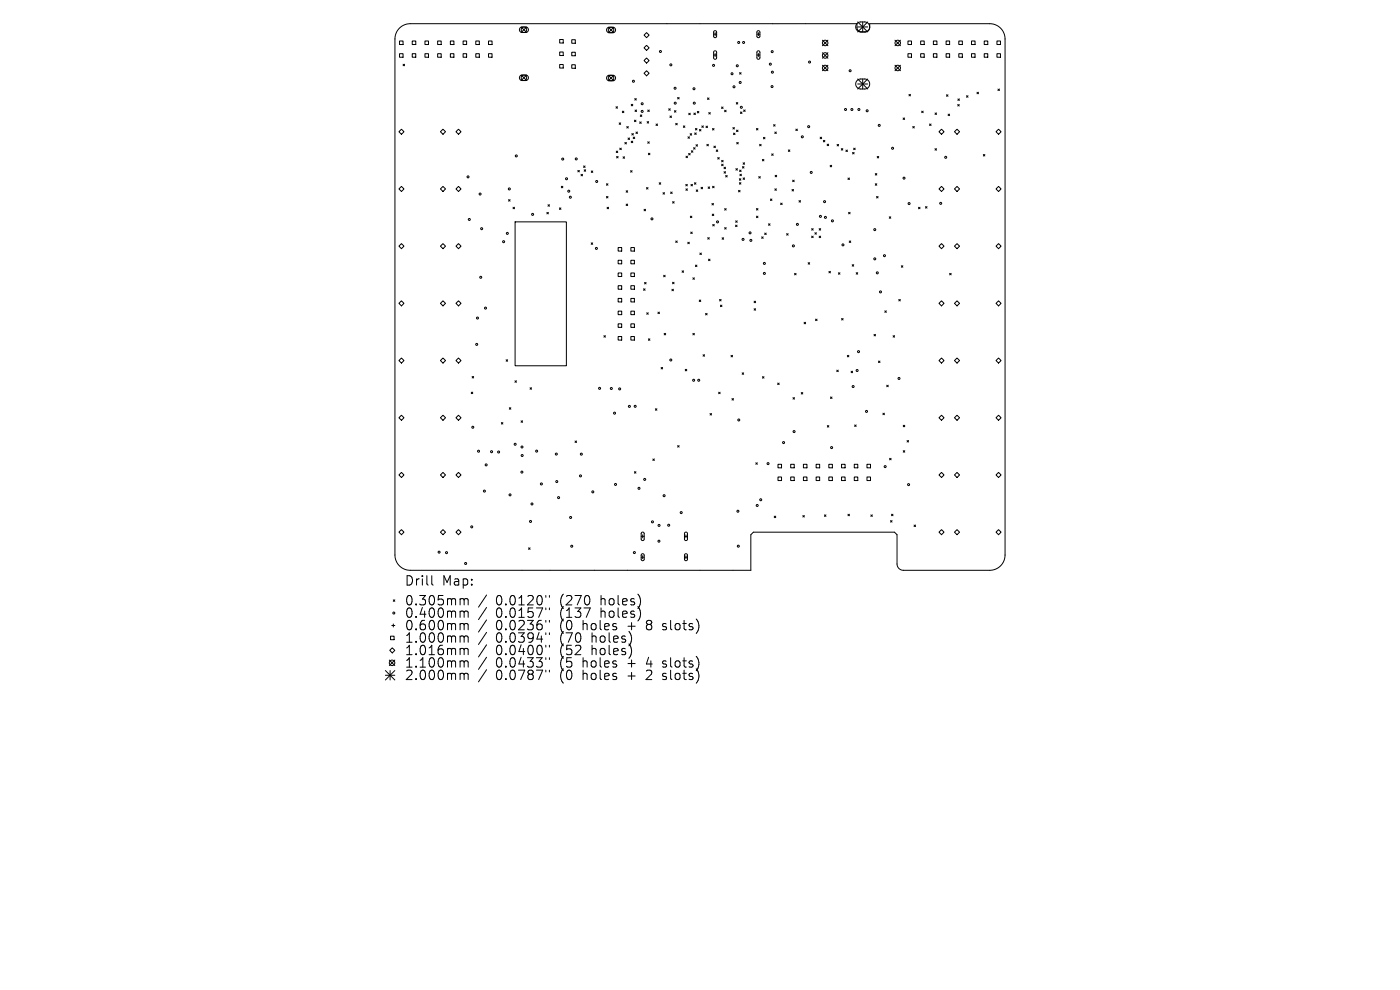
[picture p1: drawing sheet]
<svg xmlns="http://www.w3.org/2000/svg" width="297mm" height="210mm" viewBox="0 0 297 210" stroke-linecap="round" stroke-linejoin="round" font-family="sans-serif">
<defs><g id="words">
<g font-size="2.8">
<text x="85.8" y="124.5">Drill</text>
<text x="93.8" y="124.5">Map:</text>
<text x="85.8" y="128.7">0.305mm</text>
<text x="85.8" y="131.3">0.400mm</text>
<text x="105.2" y="128.7">0.0120&quot;</text>
<text x="105.2" y="131.3">0.0157&quot;</text>
<text x="118.9" y="128.7">(270</text>
<text x="118.9" y="131.3">(137</text>
<text x="127.7" y="128.7">holes)</text>
<text x="127.7" y="131.3">holes)</text>
<text x="85.8" y="134">0.600mm</text>
<text x="85.8" y="136.6">1.000mm</text>
<text x="105.2" y="134">0.0236&quot;</text>
<text x="105.2" y="136.6">0.0394&quot;</text>
<text x="118.9" y="134">(0</text>
<text x="118.9" y="136.6">(70</text>
<text x="123.9" y="134">holes</text>
<text x="125.8" y="136.6">holes)</text>
<text x="133.6" y="134">+</text>
<text x="137.8" y="134">8</text>
<text x="141.4" y="134">slots)</text>
<text x="85.8" y="139.3">1.016mm</text>
<text x="85.8" y="141.9">1.100mm</text>
<text x="105.2" y="139.3">0.0400&quot;</text>
<text x="105.2" y="141.9">0.0433&quot;</text>
<text x="118.9" y="139.3">(52</text>
<text x="118.9" y="141.9">(5</text>
<text x="123.9" y="141.9">holes</text>
<text x="125.8" y="139.3">holes)</text>
<text x="133.6" y="141.9">+</text>
<text x="137.8" y="141.9">4</text>
<text x="141.4" y="141.9">slots)</text>
<text x="85.8" y="144.5">2.000mm</text>
<text x="105.2" y="144.5">0.0787&quot;</text>
<text x="118.9" y="144.5">(0</text>
<text x="123.9" y="144.5">holes</text>
<text x="133.6" y="144.5">+</text>
<text x="137.8" y="144.5">2</text>
<text x="141.4" y="144.5">slots)</text>
</g>
</g></defs>
<g fill="none" stroke="#000" stroke-width=".21">
<path d="M84.8 8.7h.7v.7h-.7zM84.8 11.4h.7v.7h-.7zM85.5 13.6l.3 .4M85.8 13.6l-.3 .4M87.5 8.7h.7v.7h-.7zM87.5 11.4h.7v.7h-.7zM90.2 8.7h.7v.7h-.7zM90.2 11.4h.7v.7h-.7zM92.8 8.7h.8v.7h-.8zM92.8 11.4h.8v.7h-.8zM95.5 8.7h.8v.7h-.8zM95.5 11.4h.8v.7h-.8z"/>
<path d="M98.2 8.7h.8v.7h-.8zM98.2 11.4h.8v.7h-.8zM100.9 8.7h.8v.7h-.8zM100.9 11.4h.8v.7h-.8zM103.6 8.7h.8v.7h-.8zM103.6 11.4h.8v.7h-.8zM110.4 5.9l.3-.2 1 .1 .3 .3 .1 .4-.4 .4h-1.1l-.4-.5zM110.4 16.1l.3-.2 1 .1 .3 .3 .1 .4-.4 .4h-1.1l-.4-.5zM110.6 5.7l1.1 1.2M110.6 15.9l1.1 1.2M111.7 5.7l-1.1 1.2M111.7 15.9l-1.1 1.2"/>
<path d="M118.7 8.4h.8v.7h-.8zM118.7 11h.8v.8h-.8zM118.7 13.7h.8v.7h-.8zM121.3 8.4h.7v.8h-.7zM121.3 11.1h.7v.7h-.7zM121.3 13.7h.7v.8h-.7zM128.8 5.9l.4-.1h1l.3 .3 .1 .5-.4 .3h-1.1l-.4-.4zM128.8 16.1l.4-.1h1l.3 .3 .1 .5-.4 .3h-1.1l-.4-.4zM129 5.8l1.2 1.1M129 16l1.2 1.1M130.2 5.8l-1.2 1.1M130.2 16l-1.2 1.1"/>
<path d="M136.6 7.5l.6-.6 .5 .6-.5 .5zM136.6 15.5l.6-.5 .5 .5-.5 .6zM137.2 9.6l.5 .6-.5 .5-.6-.5zM137.2 12.3l.5 .5-.5 .6-.6-.6zM151.4 7.2h.6M151.4 11.7h.6M151.5 6.6l.3-.1 .2 .3v.9l-.2 .3-.4-.3zM151.5 10.9l.3-.1 .2 .2v1.3l-.2 .3-.4-.3zM151.7 6.9v.7M151.7 11.4v.6M156.9 15.4l.3 .3M157.2 15.4l-.3 .3"/>
<path d="M160.6 7.2h.6M160.6 11.7h.6M160.7 6.6l.3-.1 .2 .3v.9l-.3 .3-.3-.3zM160.7 10.9l.3-.1 .2 .2v1.3l-.3 .3-.3-.3zM160.9 6.9v.7M160.9 11.4v.6M174.5 8.5l1.1 1.2M174.5 11.2l1.1 1.2M174.5 13.8l1.1 1.2M175.6 8.5l-1.1 1.2M175.6 11.2l-1.1 1.2M175.6 13.8l-1.1 1.2"/>
<path d="M181.8 17.1l.6-.3h1a1.06 1.06 0 0 1 1.1 1 1.06 1.06 0 0 1-1.1 1.1h-.8a1.06 1.06 0 0 1-1-.7 1.06 1.06 0 0 1 .2-1.1zM182 5.7h2.1M182 4.7l2.1 2.1M182 16.8l2.1 2.1M182 17.8h2.1M183 4.7v2.1M183 16.8v2.1M183.4 6.8a1.06 1.06 0 0 0 1.1-1.1 1.06 1.06 0 0 0-1.1-1h-.8a1.06 1.06 0 0 0-1.1 1 1.06 1.06 0 0 0 1.1 1.1h1a.94 .94 0 0 0 .9-1v-.8h25.5a3.2 3.2 0 0 1 3.2 3.3v109.4a3.2 3.2 0 0 1-3.2 3.3h-18.4a1.35 1.35 0 0 1-1.3-1.4v-6.2l-.5-.5h-30l-.5 .5v7.6h-72.3a3.2 3.2 0 0 1-3.2-3.3v-109.4a3.2 3.2 0 0 1 3.2-3.3h94.8v.8a.94 .94 0 0 0 .9 1M184.1 4.7l-2.1 2.1M184.1 16.8l-2.1 2.1M189.9 8.5l1.1 1.2M189.9 13.8l1.1 1.2"/>
<path d="M191 8.5l-1.1 1.2M191 13.8l-1.1 1.2M192.6 8.7h.8v.7h-.8zM192.6 11.4h.8v.7h-.8zM195.3 8.7h.8v.7h-.8zM195.3 11.4h.8v.7h-.8zM198 8.7h.8v.7h-.8zM198 11.4h.8v.7h-.8zM200.7 8.7h.8v.7h-.8zM200.7 11.4h.8v.7h-.8zM203.4 8.7h.8v.7h-.8zM203.4 11.4h.8v.7h-.8z"/>
<path d="M206.1 8.7h.8v.7h-.8zM206.1 11.4h.8v.7h-.8zM207.3 19.6l.3 .3M207.6 19.6l-.3 .3M208.8 8.7h.7v.7h-.7zM208.8 11.4h.7v.7h-.7zM211.5 8.7h.7v.7h-.7zM211.5 11.4h.7v.7h-.7zM211.7 18.9l.3 .3M212 18.9l-.3 .3M84.6 27.9l.6-.5 .5 .5-.5 .6zM85.2 39.5l.5 .6-.5 .5-.6-.5z"/>
<path d="M93.4 27.9l.6-.5 .5 .5-.5 .6zM94 39.5l.5 .6-.5 .5-.6-.5zM96.7 27.9l.6-.5 .5 .5-.5 .6zM97.3 39.5l.5 .6-.5 .5-.6-.5zM119.1 39.5l.3 .3M119.4 39.5l-.3 .3M122.6 36.1l.3 .4M122.9 36.1l-.3 .4M123.3 37l.3 .3M123.6 37l-.3 .3M123.8 35.2l.3 .3M123.9 36l.4 .3"/>
<path d="M124.1 35.2l-.3 .3M124.3 36l-.4 .3M125.4 36.3l.4 .3M125.8 36.3l-.4 .3M128.7 39l.3 .3M129 39l-.3 .3M130.7 22.6l.3 .4M130.7 32l.4 .4M130.8 33.2l.3 .3M131 22.6l-.3 .4M131.1 32l-.4 .4M131.1 33.2l-.3 .3"/>
<path d="M131.4 26.1l.3 .3M131.5 31.4l.3 .3M131.7 26.1l-.3 .3M131.8 31.4l-.3 .3M132 23.6l.3 .3M132.2 33.3l.3 .3M132.3 23.6l-.3 .3M132.5 33.3l-.3 .3M132.6 30.2l.3 .3M132.9 30.2l-.3 .3M133 26.8l.3 .4M133.2 29.3l.4 .3"/>
<path d="M133.3 26.8l-.3 .4M133.6 29.3l-.4 .3M133.8 36.2l.3 .3M133.9 29.9l.3 .4M133.9 22.1l.3 .3M134 28.3l.4 .4M134.1 36.2l-.3 .3M134.2 22.1l-.3 .3M134.2 29.9l-.3 .4M134.3 29.1l.3 .3M134.4 28.3l-.4 .4M134.6 25.5l.3 .3"/>
<path d="M134.6 29.1l-.3 .3M134.7 20.9l.3 .3M134.7 23.3l.3 .4M134.9 28l.3 .3M134.9 25.5l-.3 .3M135 20.9l-.3 .3M135 23.3l-.3 .4M135.2 28l-.3 .3M135.7 25.9l.3 .3M135.8 24.4l.4 .3M136 25.9l-.3 .3M136.2 24.4l-.4 .3"/>
<path d="M137.1 39.8l.4 .3M137.3 25.8l.3 .3M137.4 23.3l.3 .4M137.4 30.1l.3 .3M137.5 39.8l-.4 .3M137.6 32.5l.3 .3M137.6 25.8l-.3 .3M137.7 23.3l-.3 .4M137.7 30.1l-.3 .3M137.9 32.5l-.3 .3M139.2 26.3l.3 .3M139.5 26.3l-.3 .3"/>
<path d="M139.8 38.8l.4 .3M140.2 38.8l-.4 .3M141.9 23.1l.3 .3M142.1 24.6l.4 .3M142.2 23.1l-.3 .3M142.5 24.6l-.4 .3M143.1 23.5l.3 .3M143.4 26.2l.3 .3M143.4 23.5l-.3 .3M143.7 26.2l-.3 .3M143.8 20.7l.3 .3M144.1 20.7l-.3 .3"/>
<path d="M145 26.7l.3 .3M145.3 26.7l-.3 .3M145.5 39.1l.3 .3M145.5 33.1l.4 .3M145.8 39.1l-.3 .3M145.9 33.1l-.4 .3M145.9 29l.4 .3M146.1 32.5l.3 .4M146.1 24l.3 .3M146.3 29l-.4 .3M146.4 28.4l.3 .3M146.4 32.5l-.3 .4"/>
<path d="M146.4 24l-.3 .3M146.6 39.1l.3 .3M146.7 32l.3 .3M146.7 28.4l-.3 .3M146.9 39.1l-.3 .3M147 32l-.3 .3M147.1 31.3l.4 .3M147.2 24l.3 .3M147.3 38.8l.3 .3M147.4 28.2l.3 .3M147.5 31.3l-.4 .3M147.5 24l-.3 .3"/>
<path d="M147.5 27.2l.4 .4M147.6 38.8l-.3 .3M147.7 30.7l.3 .3M147.7 28.2l-.3 .3M147.9 27.2l-.4 .4M147.9 23.6l.4 .4M148 30.7l-.3 .3M148.3 23.6l-.4 .4M148.4 27.5l.3 .3M148.7 27.5l-.3 .3M148.7 39.7l.4 .4M148.9 26.7l.3 .3"/>
<path d="M149.1 39.7l-.4 .4M149.2 26.7l-.3 .3M149.8 26.8l.3 .3M150 30.6l.3 .3M150.1 20.8l.3 .3M150.1 26.8l-.3 .3M150.2 39.7l.4 .3M150.3 30.6l-.3 .3M150.4 23.9l.3 .3M150.4 20.8l-.3 .3M150.6 39.7l-.4 .3M150.7 23.9l-.3 .3"/>
<path d="M151.2 27.3l.3 .3M151.2 39.5l.3 .3M151.5 31l.3 .3M151.5 27.3l-.3 .3M151.5 39.5l-.3 .3M151.8 31l-.3 .3M151.9 31.8l.4 .3M152.3 33.4l.3 .3M152.3 31.8l-.4 .3M152.6 33.4l-.3 .3M153.1 22.7l.3 .3M153.1 34.8l.3 .4"/>
<path d="M153.1 34l.3 .3M153.4 22.7l-.3 .3M153.4 34.8l-.3 .4M153.4 34l-.3 .3M153.6 36.4l.3 .3M153.6 35.5l.3 .3M153.7 23.4l.3 .3M153.9 36.4l-.3 .3M153.9 35.5l-.3 .3M153.9 37.2l.4 .3M154 23.4l-.3 .3M154.3 37.2l-.4 .3"/>
<path d="M155.5 27.1l.3 .3M155.6 28.2l.3 .4M155.8 27.1l-.3 .3M155.9 28.2l-.3 .4M156.1 35.8l.3 .3M156.2 21.8l.3 .3M156.2 27.6l.4 .3M156.3 30.2l.3 .3M156.4 35.8l-.3 .3M156.5 21.8l-.3 .3M156.6 27.6l-.4 .3M156.6 30.2l-.3 .3"/>
<path d="M156.8 37.9l.4 .3M156.9 38.7l.3 .4M156.9 36.1l.3 .3M157 37l.3 .3M157.1 23.8l.3 .3M157.2 37.9l-.4 .3M157.2 38.7l-.3 .4M157.2 36.1l-.3 .3M157.3 37l-.3 .3M157.4 23.8l-.3 .3M157.5 35.3l.3 .4M157.6 37.7l.4 .4"/>
<path d="M157.6 34.5l.4 .4M157.8 23.3l.3 .3M157.8 35.3l-.3 .4M158 37.7l-.4 .4M158 34.5l-.4 .4M158.1 23.3l-.3 .3M160.5 27.2l.3 .4M160.8 27.2l-.3 .4M161 37.5l.3 .3M161.1 30.6l.4 .3M161.3 37.5l-.3 .3M161.5 30.6l-.4 .3"/>
<path d="M161.7 33.8l.4 .3M162 29.1l.3 .4M162.1 33.8l-.4 .3M162.3 29.1l-.3 .4M163.7 32.6l.3 .4M164 32.6l-.3 .4M164.1 26.4l.3 .4M164.4 28l.3 .3M164.4 26.4l-.3 .4M164.4 37.2l.4 .3M164.7 28l-.3 .3M164.8 37.2l-.4 .3"/>
<path d="M167.2 31.8l.4 .3M167.6 31.8l-.4 .3M168.2 38.2l.3 .3M168.5 38.2l-.3 .3M168.8 27.4l.4 .3M169.2 27.4l-.4 .3M174 29.1l.3 .3M174.3 29.1l-.3 .3M174.7 29.8l.3 .3M175 29.8l-.3 .3M175.5 30.6l.3 .3M175.8 30.6l-.3 .3"/>
<path d="M176.1 35.1l.3 .3M176.4 35.1l-.3 .3M177.6 30.6l.3 .4M177.9 30.6l-.3 .4M178.5 31.5l.3 .3M178.8 31.5l-.3 .3M179.5 31.8l.3 .4M179.8 31.8l-.3 .4M179.9 37.8l.3 .3M180.2 37.8l-.3 .3M180.9 32.3l.3 .4M181.1 31.4l.3 .3"/>
<path d="M181.2 32.3l-.3 .4M181.4 31.4l-.3 .3M185.7 36.8l.3 .3M185.7 39l.3 .3M186 36.8l-.3 .3M186 39l-.3 .3M186.1 33.2l.3 .3M186.4 33.2l-.3 .3M191.6 25l.3 .3M191.9 25l-.3 .3M192.8 20l.4 .3M193.2 20l-.4 .3"/>
<path d="M193.6 26.8l.4 .4M194 26.8l-.4 .4M195.5 23.6l.4 .3M195.9 23.6l-.4 .3M197.2 26.3l.3 .3M197.5 26.3l-.3 .3M198.4 31.5l.3 .4M198.4 24l.3 .3M198.7 31.5l-.3 .4M198.7 24l-.3 .3M199.2 27.9l.5-.5 .6 .5-.6 .6zM200.8 20.1l.3 .3"/>
<path d="M201.1 20.1l-.3 .3M201.1 24.2l.4 .3M201.5 24.2l-.4 .3M202.5 27.9l.5-.5 .6 .5-.6 .6zM203.2 22.2l.3 .3M203.2 21l.3 .3M203.5 22.2l-.3 .3M203.5 21l-.3 .3M205 20.3l.4 .3M205.4 20.3l-.4 .3M208.6 32.8l.3 .3M208.9 32.8l-.3 .3"/>
<path d="M211.3 27.9l.5-.5 .6 .5-.6 .6zM84.6 52.2l.6-.5 .5 .5-.5 .6zM93.4 52.2l.6-.5 .5 .5-.5 .6zM96.7 52.2l.6-.5 .5 .5-.5 .6zM107.9 42.3l.3 .4M108.2 42.3l-.3 .4M108.8 44l.4 .3M109.2 44l-.4 .3M109.3 47.1h10.9v30.5h-10.9zM116 45l.3 .4M116.3 43.4l.3 .3M116.3 45l-.3 .4"/>
<path d="M116.6 43.4l-.3 .3M118.7 44.1l.3 .3M119 44.1l-.3 .3M125.4 51.5l.3 .3M125.7 51.5l-.3 .3M128.7 41.7l.3 .3M128.8 44l.3 .3M129 41.7l-.3 .3M129.1 44l-.3 .3M131.1 52.5h.8v.8h-.8zM131.1 55.2h.8v.8h-.8zM131.1 57.9h.8v.8h-.8z"/>
<path d="M132.8 40.5l.4 .3M132.8 43.3l.4 .3M133.2 40.5l-.4 .3M133.2 43.3l-.4 .3M133.8 52.5h.8v.8h-.8zM133.8 55.2h.8v.8h-.8zM133.8 57.9h.8v.8h-.8zM136.6 44.4l.4 .3M136.7 59.9l.4 .3M137 44.4l-.4 .3M137.1 59.9l-.4 .3M140.7 40.9l.3 .3"/>
<path d="M140.8 58.4l.3 .3M141 40.9l-.3 .3M141.1 58.4l-.3 .3M142.3 40.7l.3 .4M142.6 40.7l-.3 .4M142.7 59.9l.3 .3M142.7 42.8l.3 .3M143 59.9l-.3 .3M143 42.8l-.3 .3M143.4 51.1l.3 .3M143.7 51.1l-.3 .3M144.7 57.4l.3 .4"/>
<path d="M145 57.4l-.3 .4M145.5 40.1l.3 .3M145.8 40.1l-.3 .3M145.9 51.4l.3 .3M146.2 51.4l-.3 .3M146.5 45.9l.3 .3M146.5 49.2l.4 .3M146.8 45.9l-.3 .3M146.9 49.2l-.4 .3M147 58.9l.3 .4M147.3 58.9l-.3 .4M147.5 56.2l.4 .4"/>
<path d="M147.7 40.3l.3 .3M147.9 56.2l-.4 .4M148 40.3l-.3 .3M148.5 53.7l.3 .3M148.8 53.7l-.3 .3M150.1 50.4l.4 .3M150.3 55l.3 .3M150.5 50.4l-.4 .3M150.6 55l-.3 .3M151 43.2l.4 .3M151.1 45.4l.3 .3M151.2 47.6l.3 .3"/>
<path d="M151.4 43.2l-.4 .3M151.4 45.4l-.3 .3M151.5 47.6l-.3 .3M153.2 50.4l.3 .4M153.5 50.4l-.3 .4M153.7 48.3l.4 .3M153.7 44.3l.4 .3M154.1 44.3l-.4 .3M154.1 48.3l-.4 .3M156 47.8l.4 .3M156.1 46.8l.3 .4M156.4 47.8l-.4 .3"/>
<path d="M156.4 46.8l-.3 .4M156.7 40.4l.3 .3M157 40.4l-.3 .3M160.5 44.2l.3 .4M160.5 45.9l.3 .3M160.8 44.2l-.3 .4M160.8 45.9l-.3 .3M161.6 50.2l.3 .4M161.9 50.2l-.3 .4M162.2 49.4l.4 .4M162.6 49.4l-.4 .4M163 47.5l.4 .3"/>
<path d="M163.4 47.5l-.4 .3M163.4 42.2l.4 .3M163.8 42.2l-.4 .3M164.4 40.1l.3 .3M164.7 40.1l-.3 .3M165.6 43.1l.3 .3M165.9 43.1l-.3 .3M166.9 49.6l.3 .3M167.2 49.6l-.3 .3M168 40.2l.3 .3M168.3 40.2l-.3 .3M168.6 58l.3 .3"/>
<path d="M168.9 58l-.3 .3M169.5 42.6l.3 .3M169.8 42.6l-.3 .3M171.4 55.7l.4 .3M171.8 55.7l-.4 .3M172.2 48.5l.3 .3M172.2 50.1l.3 .3M172.5 48.5l-.3 .3M172.5 50.1l-.3 .3M172.9 49.4l.3 .3M173.2 49.4l-.3 .3M173.8 50.1l.3 .3"/>
<path d="M173.8 48.5l.3 .3M174.1 50.1l-.3 .3M174.1 48.5l-.3 .3M175.9 57.6l.3 .3M176.2 57.6l-.3 .3M177.9 57.9l.3 .3M178.2 57.9l-.3 .3M180 45l.3 .4M180.2 51.1l.3 .3M180.3 45l-.3 .4M180.5 51.1l-.3 .3M180.8 56.1l.3 .4"/>
<path d="M181.1 56.1l-.3 .4M181.6 57.8l.4 .4M182 57.8l-.4 .4M186 41.7l.3 .3M186.3 41.7l-.3 .3M188.7 46l.3 .3M189 46l-.3 .3M191.2 56.4l.3 .3M191.5 56.4l-.3 .3M194.9 44l.3 .3M195.2 44l-.3 .3M196.3 43.8l.4 .4"/>
<path d="M196.7 43.8l-.4 .4M199.2 40.1l.5-.6 .6 .6-.6 .5zM199.2 52.2l.5-.5 .6 .5-.6 .6zM201.5 58l.3 .3M201.8 58l-.3 .3M202.5 40.1l.5-.6 .6 .6-.6 .5zM202.5 52.2l.5-.5 .6 .5-.6 .6zM211.3 40.1l.5-.6 .6 .6-.6 .5zM211.3 52.2l.5-.5 .6 .5-.6 .6zM84.6 64.4l.6-.6 .5 .6-.5 .5zM85.2 75.9l.5 .6-.5 .5-.6-.5zM93.4 64.4l.6-.6 .5 .6-.5 .5z"/>
<path d="M94 75.9l.5 .6-.5 .5-.6-.5zM96.7 64.4l.6-.6 .5 .6-.5 .5zM97.3 75.9l.5 .6-.5 .5-.6-.5zM100.2 79.9l.3 .3M100.5 79.9l-.3 .3M107.4 76.3l.3 .3M107.7 76.3l-.3 .3M128.1 71.2l.3 .3M128.4 71.2l-.3 .3M131.1 60.6h.8v.8h-.8zM131.1 63.3h.8v.8h-.8zM131.1 66h.8v.7h-.8z"/>
<path d="M131.1 68.7h.8v.7h-.8zM131.1 71.4h.8v.7h-.8zM133.8 60.6h.8v.8h-.8zM133.8 63.3h.8v.8h-.8zM133.8 66h.8v.7h-.8zM133.8 68.7h.8v.7h-.8zM133.8 71.4h.8v.7h-.8zM136.5 61.3l.4 .3M136.9 61.3l-.4 .3M137.2 66.3l.3 .4M137.5 66.3l-.3 .4M137.6 71.9l.3 .3"/>
<path d="M137.9 71.9l-.3 .3M139.6 66.2l.3 .3M139.9 66.2l-.3 .3M140.2 77.9l.4 .4M140.6 77.9l-.4 .4M140.9 70.7l.3 .3M141.2 70.7l-.3 .3M142.5 61.4l.4 .3M142.9 61.4l-.4 .3M145.4 78.3l.3 .4M145.7 78.3l-.3 .4M147 70.7l.3 .3"/>
<path d="M147.3 70.7l-.3 .3M148.3 63.6l.4 .4M148.7 63.6l-.4 .4M149.1 75.2l.4 .4M149.5 75.2l-.4 .4M149.7 66.5l.3 .3M150 66.5l-.3 .3M152.7 63.5l.3 .3M152.8 64.7l.4 .4M153 63.5l-.3 .3M153.2 64.7l-.4 .4M155.1 75.4l.3 .3"/>
<path d="M155.4 75.4l-.3 .3M157.4 79.1l.4 .3M157.8 79.1l-.4 .3M160 63.9l.3 .3M160 65.5l.3 .3M160.3 63.9l-.3 .3M160.3 65.5l-.3 .3M161.8 79.9l.3 .3M162.1 79.9l-.3 .3M170.6 68.4l.3 .3M170.9 68.4l-.3 .3M173 67.7l.3 .3"/>
<path d="M173.3 67.7l-.3 .3M177.5 78.5l.3 .3M177.8 78.5l-.3 .3M178.5 67.6l.4 .3M178.9 67.6l-.4 .3M179.8 75.4l.3 .3M180.1 75.4l-.3 .3M180.6 78.7l.3 .4M180.9 78.7l-.3 .4M185.4 70.9l.3 .4M185.7 70.9l-.3 .4M186.4 76.6l.3 .3"/>
<path d="M186.7 76.6l-.3 .3M187.7 65.9l.3 .4M188 65.9l-.3 .4M189.5 71.2l.3 .3M189.8 71.2l-.3 .3M190.7 63.5l.3 .3M191 63.5l-.3 .3M199.2 64.4l.5-.6 .6 .6-.6 .5zM199.2 76.5l.5-.6 .6 .6-.6 .5zM202.5 64.4l.5-.6 .6 .6-.6 .5zM202.5 76.5l.5-.6 .6 .6-.6 .5zM211.3 64.4l.5-.6 .6 .6-.6 .5z"/>
<path d="M211.3 76.5l.5-.6 .6 .6-.6 .5zM84.6 88.6l.6-.5 .5 .5-.5 .6zM93.4 88.6l.6-.5 .5 .5-.5 .6zM96.7 88.6l.6-.5 .5 .5-.5 .6zM100 83.2l.3 .3M100.3 83.2l-.3 .3M106.4 89.6l.3 .4M106.7 89.6l-.3 .4M108 86.5l.4 .3M108.4 86.5l-.4 .3M109.2 80.8l.4 .3M109.6 80.8l-.4 .3"/>
<path d="M110.5 89.3l.4 .3M110.9 89.3l-.4 .3M112.4 82.3l.4 .3M112.8 82.3l-.4 .3M122 93.5l.3 .4M122.3 93.5l-.3 .4M138.5 97.4l.3 .3M138.8 97.4l-.3 .3M139 86.7l.4 .3M139.4 86.7l-.4 .3M143.8 94.5l.3 .3M144.1 94.5l-.3 .3"/>
<path d="M150.6 87.7l.4 .3M151 87.7l-.4 .3M152.5 83.2l.3 .3M152.8 83.2l-.3 .3M155.3 84.5l.3 .4M155.6 84.5l-.3 .4M160.3 98.2l.4 .3M160.7 98.2l-.4 .3M165 81.3l.3 .3M165 98.5h.8v.7h-.8zM165.3 81.3l-.3 .3M167.7 98.5h.8v.7h-.8z"/>
<path d="M168.2 84.3l.4 .4M168.6 84.3l-.4 .4M170 83.3l.3 .3M170.3 83.3l-.3 .3M170.4 98.5h.8v.7h-.8zM173.1 98.5h.8v.7h-.8zM175.5 90.3l.3 .3M175.8 90.3l-.3 .3M175.8 98.5h.8v.7h-.8zM176.2 84.2l.3 .3M176.5 84.2l-.3 .3M178.5 98.5h.8v.7h-.8z"/>
<path d="M181.2 98.5h.8v.7h-.8zM181.3 90.1l.3 .4M181.6 90.1l-.3 .4M183.9 98.5h.8v.7h-.8zM187.3 87.6l.3 .4M187.6 87.6l-.3 .4M188.1 81.7l.3 .3M188.4 81.7l-.3 .3M188.7 97.2l.3 .3M189 97.2l-.3 .3M191.6 95.6l.3 .3M191.6 90.2l.3 .3"/>
<path d="M191.9 95.6l-.3 .3M191.9 90.2l-.3 .3M192.4 93.4l.4 .4M192.8 93.4l-.4 .4M199.2 88.6l.5-.5 .6 .5-.6 .6zM202.5 88.6l.5-.5 .6 .5-.6 .6zM211.3 88.6l.5-.5 .6 .5-.6 .6zM84.6 100.8l.6-.6 .5 .6-.5 .5zM85.2 112.3l.5 .6-.5 .5-.6-.5zM93.4 100.8l.6-.6 .5 .6-.5 .5zM94 112.3l.5 .6-.5 .5-.6-.5zM96.7 100.8l.6-.6 .5 .6-.5 .5z"/>
<path d="M97.3 112.3l.5 .6-.5 .5-.6-.5zM112.1 116.2l.4 .3M112.5 116.2l-.4 .3M134.6 100.1l.3 .3M134.9 100.1l-.3 .3M136 113.8h.7M136 118.2h.7M136.1 113l.4-.1 .2 .2v1.3l-.3 .3-.4-.3zM136.1 117.6l.4-.1 .2 .2v1l-.3 .2-.4-.2zM136.3 113.5v.6M136.3 117.9v.6M145.2 113.8h.6"/>
<path d="M145.2 118.2h.6M145.3 113l.3-.1 .2 .2v1.3l-.2 .3-.4-.3zM145.3 117.6l.3-.1 .2 .2v1l-.2 .2-.4-.2zM145.5 113.5v.6M145.5 117.9v.6M164.2 109.5l.4 .3M164.6 109.5l-.4 .3M165 101.2h.8v.7h-.8zM167.7 101.2h.8v.7h-.8zM170.3 109.4l.3 .3M170.4 101.2h.8v.7h-.8zM170.6 109.4l-.3 .3"/>
<path d="M173.1 101.2h.8v.7h-.8zM174.9 109.2l.3 .3M175.2 109.2l-.3 .3M175.8 101.2h.8v.7h-.8zM178.5 101.2h.8v.7h-.8zM179.9 109.1l.3 .3M180.2 109.1l-.3 .3M181.2 101.2h.8v.7h-.8zM183.9 101.2h.8v.7h-.8zM184.7 109.2l.4 .3M185.1 109.2l-.4 .3M188.9 110.4l.3 .4"/>
<path d="M189.1 109.1l.3 .3M189.2 110.4l-.3 .4M189.4 109.1l-.3 .3M193.9 111.4l.3 .3M194.2 111.4l-.3 .3M199.2 100.8l.5-.6 .6 .6-.6 .5zM199.2 112.9l.5-.6 .6 .6-.6 .5zM202.5 100.8l.5-.6 .6 .6-.6 .5zM202.5 112.9l.5-.6 .6 .6-.6 .5zM211.3 100.8l.5-.6 .6 .6-.6 .5zM211.8 112.3l.6 .6-.6 .5-.5-.5zM82.9 134.9h.7v.8h-.7z"/>
<path d="M83.1 132.7h.7M83.2 137.4l.6 .6-.6 .5-.5-.5zM83.4 127.2l.4 .4M83.4 132.4v.6M83.8 127.2l-.4 .4M91.6 122.1v1.7l.3 .3M97.9 127l.5 .1 .1 .2M97.9 129.6h.3l.3 .3M97.9 132.3h.3l.3 .3M97.9 134.9h.3l.3 .3M97.9 137.5l.5 .1 .1 .2M98.5 127.3l.2-.3 .5 .1 .1 1.2"/>
<path d="M98.5 127.3v1M98.5 129.9v1.1M98.5 132.6v1M98.5 135.2v1M98.5 137.8v1.1M98.5 129.9l.2-.3 .5 .1 .1 1.3M98.5 132.6l.2-.3 .5 .1 .1 1.2M98.5 135.2l.2-.3 .5 .1 .1 1.2M98.5 137.8l.2-.3 .5 .1 .1 1.3M103.2 126.2l-1.7 2.6M103.2 128.9l-1.7 2.5M103.2 131.5l-1.7 2.6"/>
<path d="M103.2 134.1l-1.7 2.6M103.2 136.8l-1.7 2.6M103.2 139.4l-1.7 2.6M115.8 126.3v.4M115.8 129v.3M115.8 131.6v.4M115.8 134.2v.4M115.8 136.9v.4M115.8 139.5v.4M116.6 126.3v.4M116.6 129v.3M116.6 131.6v.4"/>
<path d="M116.6 134.2v.4M116.6 136.9v.4M116.6 139.5v.4M140.6 133.5l.1 .1M140.7 132.4v.4M81.8 142.2l2 2M81.8 143.2h2M82.6 140l1.2 1.2M82.8 142.2v2M83.8 140l-1.2 1.2M83.8 142.2l-2 2M97.9 140.2l.5 .1 .1 .2"/>
<path d="M97.9 142.8h.3l.3 .3M98.5 140.5v1M98.5 143.1v1.1M98.5 140.5l.2-.3 .5 .1 .1 1.2M98.5 143.1l.2-.3 .5 .1 .1 1.3M103.2 142.1l-1.7 2.5M115.8 142.2v.3M116.6 142.2v.3M140.6 141.4l.1 .1M140.6 144.1l.1 .1M140.7 140.3v.5M140.7 142.9v.5"/>
<circle cx="111.1" cy="16.5" r=".58"/>
<circle cx="111.1" cy="6.3" r=".58"/>
<circle cx="129.6" cy="16.6" r=".58"/>
<circle cx="129.6" cy="6.4" r=".58"/>
<circle cx="134.4" cy="17.2" r=".21"/>
<circle cx="140.1" cy="10.9" r=".21"/>
<circle cx="142.3" cy="13.8" r=".21"/>
<circle cx="143.2" cy="18.7" r=".21"/>
<circle cx="147.2" cy="18.8" r=".21"/>
<circle cx="151.4" cy="13.9" r=".21"/>
<circle cx="155.3" cy="15.6" r=".21"/>
<circle cx="155.7" cy="18.4" r=".21"/>
<circle cx="156.4" cy="14" r=".21"/>
<circle cx="156.7" cy="9" r=".21"/>
<circle cx="157" cy="17.5" r=".21"/>
<circle cx="157.7" cy="9" r=".21"/>
<circle cx="163.4" cy="13.6" r=".21"/>
<circle cx="163.8" cy="18.4" r=".21"/>
<circle cx="163.8" cy="11" r=".21"/>
<circle cx="163.9" cy="15.3" r=".21"/>
<circle cx="171.7" cy="13.2" r=".21"/>
<circle cx="175.1" cy="14.4" r=".58"/>
<circle cx="175.1" cy="11.8" r=".58"/>
<circle cx="175.1" cy="9.1" r=".58"/>
<circle cx="180.3" cy="15" r=".21"/>
<circle cx="190.4" cy="14.4" r=".58"/>
<circle cx="190.4" cy="9.1" r=".58"/>
<circle cx="99.3" cy="37.5" r=".21"/>
<circle cx="109.5" cy="33.1" r=".21"/>
<circle cx="119.4" cy="33.7" r=".21"/>
<circle cx="120.2" cy="37.9" r=".21"/>
<circle cx="122.2" cy="33.7" r=".21"/>
<circle cx="126.6" cy="38.5" r=".21"/>
<circle cx="136.2" cy="22" r=".21"/>
<circle cx="136.2" cy="23.6" r=".21"/>
<circle cx="143.2" cy="21.9" r=".21"/>
<circle cx="147.3" cy="21.9" r=".21"/>
<circle cx="157.3" cy="22.8" r=".21"/>
<circle cx="170.2" cy="29" r=".21"/>
<circle cx="171.6" cy="26.9" r=".21"/>
<circle cx="172.1" cy="36.6" r=".21"/>
<circle cx="179.4" cy="23.2" r=".21"/>
<circle cx="180.7" cy="23.2" r=".21"/>
<circle cx="182.2" cy="23.2" r=".21"/>
<circle cx="184" cy="23.5" r=".21"/>
<circle cx="186.5" cy="26.6" r=".21"/>
<circle cx="189.4" cy="31.5" r=".21"/>
<circle cx="191.8" cy="37.8" r=".21"/>
<circle cx="200.6" cy="33.4" r=".21"/>
<circle cx="99.6" cy="46.6" r=".21"/>
<circle cx="101.9" cy="41.2" r=".21"/>
<circle cx="102" cy="58.8" r=".21"/>
<circle cx="102.2" cy="48.5" r=".21"/>
<circle cx="106.8" cy="51.3" r=".21"/>
<circle cx="107.6" cy="49.5" r=".21"/>
<circle cx="108.1" cy="40.1" r=".21"/>
<circle cx="113" cy="45.5" r=".21"/>
<circle cx="120.7" cy="40.6" r=".21"/>
<circle cx="121" cy="41.8" r=".21"/>
<circle cx="126.5" cy="52.7" r=".21"/>
<circle cx="138.3" cy="46.4" r=".21"/>
<circle cx="152.2" cy="47.1" r=".21"/>
<circle cx="157.6" cy="50.8" r=".21"/>
<circle cx="159.1" cy="49.4" r=".21"/>
<circle cx="159.3" cy="51" r=".21"/>
<circle cx="162.2" cy="58" r=".21"/>
<circle cx="162.2" cy="55.9" r=".21"/>
<circle cx="168.3" cy="52.2" r=".21"/>
<circle cx="169.2" cy="47.6" r=".21"/>
<circle cx="174" cy="45.9" r=".21"/>
<circle cx="174.9" cy="42.8" r=".21"/>
<circle cx="175.1" cy="46.1" r=".21"/>
<circle cx="176.6" cy="46.9" r=".21"/>
<circle cx="178.8" cy="52" r=".21"/>
<circle cx="185.6" cy="48.7" r=".21"/>
<circle cx="185.6" cy="54.9" r=".21"/>
<circle cx="186.1" cy="57.9" r=".21"/>
<circle cx="187.6" cy="54.2" r=".21"/>
<circle cx="192.9" cy="43.2" r=".21"/>
<circle cx="199.6" cy="43.1" r=".21"/>
<circle cx="101.1" cy="73.1" r=".21"/>
<circle cx="101.3" cy="67.5" r=".21"/>
<circle cx="103" cy="65.4" r=".21"/>
<circle cx="142.3" cy="76.4" r=".21"/>
<circle cx="181.8" cy="78.6" r=".21"/>
<circle cx="182.1" cy="74.6" r=".21"/>
<circle cx="186.8" cy="61.9" r=".21"/>
<circle cx="100.3" cy="90.6" r=".21"/>
<circle cx="101.5" cy="95.7" r=".21"/>
<circle cx="103.1" cy="98.6" r=".21"/>
<circle cx="104.3" cy="95.8" r=".21"/>
<circle cx="105.8" cy="95.9" r=".21"/>
<circle cx="109.3" cy="94.2" r=".21"/>
<circle cx="110.7" cy="94.8" r=".21"/>
<circle cx="110.8" cy="96.6" r=".21"/>
<circle cx="113.8" cy="95.7" r=".21"/>
<circle cx="118" cy="96.3" r=".21"/>
<circle cx="123.3" cy="96.3" r=".21"/>
<circle cx="127.2" cy="82.4" r=".21"/>
<circle cx="129.7" cy="82.4" r=".21"/>
<circle cx="130.4" cy="87.6" r=".21"/>
<circle cx="131.5" cy="82.5" r=".21"/>
<circle cx="133.5" cy="86.2" r=".21"/>
<circle cx="134.7" cy="86.2" r=".21"/>
<circle cx="147.2" cy="80.7" r=".21"/>
<circle cx="148.2" cy="80.7" r=".21"/>
<circle cx="156.7" cy="89.1" r=".21"/>
<circle cx="162.9" cy="98.3" r=".21"/>
<circle cx="166.2" cy="93.9" r=".21"/>
<circle cx="168.5" cy="91.5" r=".21"/>
<circle cx="176.4" cy="94.9" r=".21"/>
<circle cx="181" cy="82" r=".21"/>
<circle cx="183.8" cy="87.3" r=".21"/>
<circle cx="187.8" cy="99" r=".21"/>
<circle cx="190.7" cy="80.3" r=".21"/>
<circle cx="93.2" cy="117.1" r=".21"/>
<circle cx="94.7" cy="117.2" r=".21"/>
<circle cx="98.8" cy="119.5" r=".21"/>
<circle cx="100.1" cy="111.8" r=".21"/>
<circle cx="102.8" cy="104.2" r=".21"/>
<circle cx="108.2" cy="105" r=".21"/>
<circle cx="110.7" cy="100.1" r=".21"/>
<circle cx="112.5" cy="110.6" r=".21"/>
<circle cx="112.9" cy="106.9" r=".21"/>
<circle cx="114.9" cy="102.7" r=".21"/>
<circle cx="118.1" cy="102.2" r=".21"/>
<circle cx="118.5" cy="105.6" r=".21"/>
<circle cx="121.1" cy="109.8" r=".21"/>
<circle cx="121.3" cy="115.9" r=".21"/>
<circle cx="123.1" cy="101" r=".21"/>
<circle cx="125.8" cy="104.3" r=".21"/>
<circle cx="130.6" cy="102.8" r=".21"/>
<circle cx="134.6" cy="117.2" r=".21"/>
<circle cx="135.6" cy="103.6" r=".21"/>
<circle cx="136.8" cy="101.7" r=".21"/>
<circle cx="138.4" cy="110.7" r=".21"/>
<circle cx="139.8" cy="114.8" r=".21"/>
<circle cx="139.8" cy="111.5" r=".21"/>
<circle cx="140.9" cy="105.2" r=".21"/>
<circle cx="141.9" cy="111.4" r=".21"/>
<circle cx="144.5" cy="108.7" r=".21"/>
<circle cx="156.5" cy="108.4" r=".21"/>
<circle cx="156.6" cy="115.9" r=".21"/>
<circle cx="160.6" cy="107.2" r=".21"/>
<circle cx="161.4" cy="106" r=".21"/>
<circle cx="192.8" cy="102.8" r=".21"/>
<circle cx="83.5" cy="130" r=".21"/>
<circle cx="83.2" cy="140.6" r=".58"/>
</g>
<use href="#words"/>
</svg>
